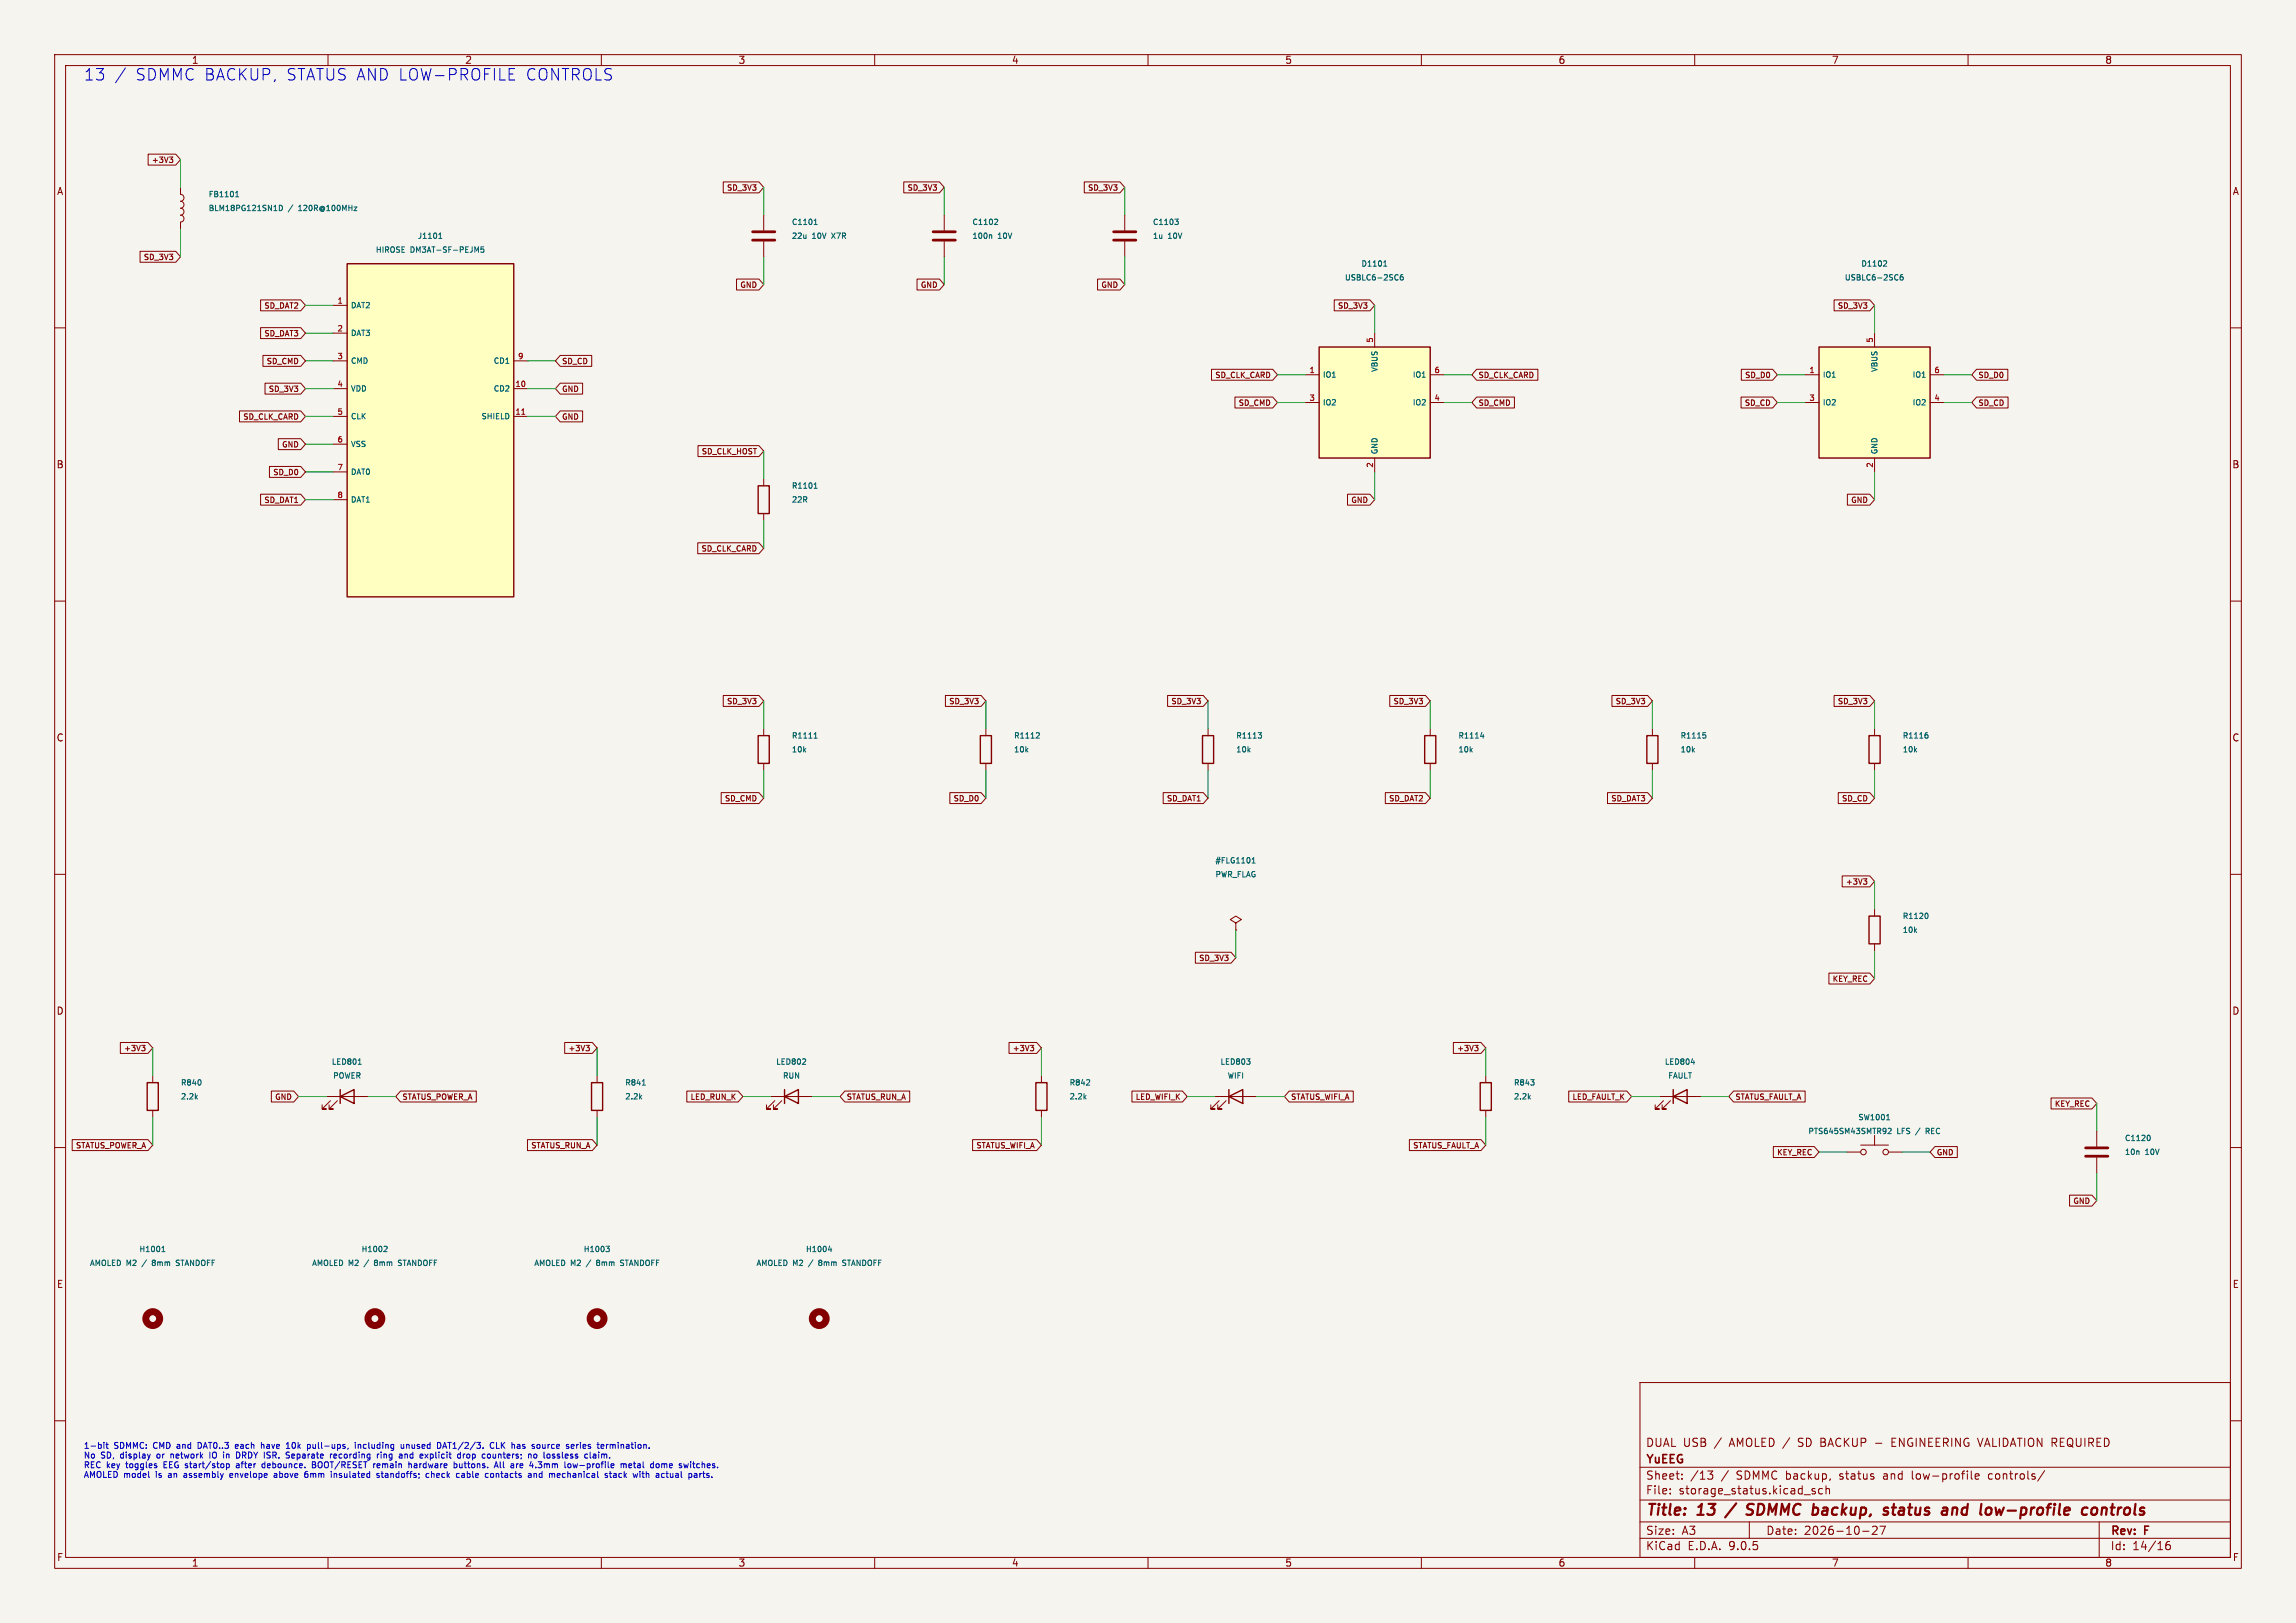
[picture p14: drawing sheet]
<svg xmlns="http://www.w3.org/2000/svg" width="420mm" height="297mm" viewBox="0 0 420 297" stroke-linecap="round" stroke-linejoin="round" font-family="sans-serif">
<defs><g id="words">
<g font-size="2.9" fill="#0000c2">
<text x="15.2" y="15">13</text>
<text x="24.7" y="15">SDMMC BACKUP,</text>
<text x="52.4" y="15">STATUS AND LOW-PROFILE</text>
<text x="96.3" y="15">CONTROLS</text>
</g>
<g font-size="2.8" fill="#840000">
<text x="301" y="277.9">Title:</text>
<text x="310.6" y="277.9">13</text>
<text x="321.2" y="277.9">SDMMC</text>
<text x="334" y="277.9">backup,</text>
<text x="347.8" y="277.9">status</text>
<text x="359.3" y="277.9">and</text>
<text x="367.1" y="277.9">low-profile</text>
<text x="386.5" y="277.9">controls</text>
</g>
<g font-size="2.1" fill="#840000">
<text x="301" y="268.2">YuEEG</text>
<text x="301" y="265">DUAL USB</text>
<text x="313.7" y="265">/</text>
<text x="316.5" y="265">AMOLED /</text>
<text x="329.3" y="265">SD BACKUP</text>
<text x="346.9" y="265">ENGINEERING VALIDATION REQUIRED</text>
<text x="301" y="273.7">File:</text>
<text x="301" y="271">Sheet:</text>
<text x="307.1" y="273.7">storage_status.kicad_sch</text>
<text x="309.2" y="271">/13</text>
<text x="314.9" y="271">/</text>
<text x="317.8" y="271">SDMMC backup,</text>
<text x="336.9" y="271">status</text>
<text x="345.1" y="271">and</text>
<text x="350.4" y="271">low-profile</text>
<text x="364.6" y="271">controls/</text>
<text x="301" y="281.1">Size:</text>
<text x="307.6" y="281.1">A3</text>
<text x="323" y="281.1">Date:</text>
<text x="330" y="281.1">2026-10-27</text>
<text x="386" y="281.3">Rev:</text>
<text x="392.4" y="281.3">F</text>
<text x="301" y="283.9">KiCad</text>
<text x="308.7" y="283.9">E.D.A.</text>
<text x="316.3" y="283.9">9.0.5</text>
<text x="386" y="283.9">Id:</text>
<text x="390.1" y="283.9">14/16</text>
</g>
<g font-size="1.8" fill="#840000">
<text x="35" y="11.9">1</text>
<text x="85" y="11.9">2</text>
<text x="135" y="11.9">3</text>
<text x="185" y="11.9">4</text>
<text x="235" y="11.9">5</text>
<text x="285" y="11.9">6</text>
<text x="335" y="11.9">7</text>
<text x="385" y="11.9">8</text>
<text x="10.3" y="35.9">A</text>
<text x="408.3" y="35.9">A</text>
<text x="10.3" y="85.9">B</text>
<text x="408.2" y="85.9">B</text>
<text x="10.3" y="135.9">C</text>
<text x="408.2" y="135.9">C</text>
<text x="10.3" y="185.9">D</text>
<text x="408.2" y="185.9">D</text>
<text x="10.3" y="235.9">E</text>
<text x="408.3" y="235.9">E</text>
<text x="10.3" y="285.9">F</text>
<text x="35" y="286.9">1</text>
<text x="85" y="286.9">2</text>
<text x="135" y="286.9">3</text>
<text x="185" y="286.9">4</text>
<text x="235" y="286.9">5</text>
<text x="285" y="286.9">6</text>
<text x="335" y="286.9">7</text>
<text x="385" y="286.9">8</text>
<text x="408.3" y="285.9">F</text>
</g>
<g font-size="1.5" fill="#0000c2">
<text x="15.2" y="265.5">1-bit</text>
<text x="15.2" y="267.2">No</text>
<text x="15.2" y="269">REC key</text>
<text x="18.5" y="267.2">SD,</text>
<text x="20.9" y="265.5">SDMMC:</text>
<text x="22.2" y="267.2">display</text>
<text x="23.3" y="269">toggles</text>
<text x="28.2" y="265.5">CMD and</text>
<text x="29.1" y="267.2">or</text>
<text x="30.4" y="269">EEG start/stop</text>
<text x="31.9" y="267.2">network</text>
<text x="36.8" y="265.5">DAT0..3</text>
<text x="39.2" y="267.2">IO</text>
<text x="42" y="267.2">in</text>
<text x="43.9" y="265.5">each</text>
<text x="44.1" y="269">after</text>
<text x="44.6" y="267.2">DRDY ISR.</text>
<text x="48.9" y="265.5">have</text>
<text x="49" y="269">debounce.</text>
<text x="53.7" y="265.5">10k</text>
<text x="54.1" y="267.2">Separate</text>
<text x="57.8" y="265.5">pull-ups,</text>
<text x="58.4" y="269">BOOT/RESET</text>
<text x="62.5" y="267.2">recording</text>
<text x="66.8" y="265.5">including</text>
<text x="69.9" y="269">remain</text>
<text x="71.3" y="267.2">ring</text>
<text x="75.4" y="265.5">unused</text>
<text x="75.5" y="267.2">and</text>
<text x="76.6" y="269">hardware</text>
<text x="79.6" y="267.2">explicit</text>
<text x="82.3" y="265.5">DAT1/2/3.</text>
<text x="85.1" y="269">buttons.</text>
<text x="86.7" y="267.2">drop</text>
<text x="91.5" y="267.2">counters;</text>
<text x="92.2" y="265.5">CLK</text>
<text x="92.8" y="269">All</text>
<text x="96" y="269">are</text>
<text x="96.4" y="265.5">has</text>
<text x="99.7" y="269">4.3mm</text>
<text x="100.1" y="267.2">no</text>
<text x="100.3" y="265.5">source</text>
<text x="103.2" y="267.2">lossless</text>
<text x="106.3" y="269">low-profile</text>
<text x="106.8" y="265.5">series</text>
<text x="110.9" y="267.2">claim.</text>
<text x="112.8" y="265.5">termination.</text>
<text x="116.8" y="269">metal</text>
<text x="122.5" y="269">dome</text>
<text x="128" y="269">switches.</text>
<text x="15.2" y="270.8">AMOLED model</text>
<text x="28.7" y="270.8">is</text>
<text x="31.2" y="270.8">an</text>
<text x="34.3" y="270.8">assembly</text>
<text x="42.9" y="270.8">envelope</text>
<text x="51.2" y="270.8">above</text>
<text x="57.1" y="270.8">6mm</text>
<text x="62.1" y="270.8">insulated</text>
<text x="70.8" y="270.8">standoffs;</text>
<text x="80" y="270.8">check</text>
<text x="85.8" y="270.8">cable</text>
<text x="91.3" y="270.8">contacts</text>
<text x="99.4" y="270.8">and</text>
<text x="103.5" y="270.8">mechanical</text>
<text x="113.9" y="270.8">stack</text>
<text x="119.3" y="270.8">with</text>
<text x="123.7" y="270.8">actual</text>
<text x="129.9" y="270.8">parts.</text>
</g>
<g font-size="1.4" fill="#840000">
<text x="27.6" y="30">+3V3</text>
<text x="132.8" y="35.1">SD_3V3</text>
<text x="165.9" y="35.1">SD_3V3</text>
<text x="198.9" y="35.1">SD_3V3</text>
<text x="26.2" y="47.8">SD_3V3</text>
<text x="135.3" y="52.9">GND</text>
<text x="168.3" y="52.9">GND</text>
<text x="201.3" y="52.9">GND</text>
<text x="48.2" y="56.7">SD_DAT2</text>
<text x="244.6" y="56.7">SD_3V3</text>
<text x="336" y="56.7">SD_3V3</text>
<text x="48.2" y="61.8">SD_DAT3</text>
<text x="48.6" y="66.8">SD_CMD</text>
<text x="49" y="71.9">SD_3V3</text>
<text x="102.7" y="66.8">SD_CD</text>
<text x="102.7" y="71.9">GND</text>
<text x="222.2" y="69.4">SD_CLK_CARD</text>
<text x="270.4" y="69.4">SD_CLK_CARD</text>
<text x="319.1" y="69.4">SD_D0</text>
<text x="361.8" y="69.4">SD_D0</text>
<text x="44.4" y="77">SD_CLK_CARD</text>
<text x="102.7" y="77">GND</text>
<text x="226.4" y="74.5">SD_CMD</text>
<text x="270.4" y="74.5">SD_CMD</text>
<text x="319" y="74.5">SD_CD</text>
<text x="361.8" y="74.5">SD_CD</text>
<text x="51.5" y="82.1">GND</text>
<text x="128.2" y="83.3">SD_CLK_HOST</text>
<text x="49.8" y="87.2">SD_D0</text>
<text x="48.2" y="92.2">SD_DAT1</text>
<text x="247" y="92.2">GND</text>
<text x="338.5" y="92.2">GND</text>
<text x="128.2" y="101.1">SD_CLK_CARD</text>
<text x="132.8" y="129.1">SD_3V3</text>
<text x="173.5" y="129.1">SD_3V3</text>
<text x="214.1" y="129.1">SD_3V3</text>
<text x="254.8" y="129.1">SD_3V3</text>
<text x="295.4" y="129.1">SD_3V3</text>
<text x="336" y="129.1">SD_3V3</text>
<text x="132.5" y="146.9">SD_CMD</text>
<text x="174.3" y="146.9">SD_D0</text>
<text x="213.3" y="146.9">SD_DAT1</text>
<text x="254" y="146.9">SD_DAT2</text>
<text x="294.6" y="146.9">SD_DAT3</text>
<text x="336.8" y="146.9">SD_CD</text>
<text x="337.5" y="162.1">+3V3</text>
<text x="219.2" y="176.1">SD_3V3</text>
<text x="335.1" y="179.9">KEY_REC</text>
<text x="22.6" y="192.6">+3V3</text>
<text x="103.8" y="192.6">+3V3</text>
<text x="185.1" y="192.6">+3V3</text>
<text x="266.4" y="192.6">+3V3</text>
<text x="50.2" y="201.5">GND</text>
<text x="73.5" y="201.5">STATUS_POWER_A</text>
<text x="126.2" y="201.5">LED_RUN_K</text>
<text x="154.8" y="201.5">STATUS_RUN_A</text>
<text x="207.6" y="201.5">LED_WIFI_K</text>
<text x="236.1" y="201.5">STATUS_WIFI_A</text>
<text x="287.5" y="201.5">LED_FAULT_K</text>
<text x="317.4" y="201.5">STATUS_FAULT_A</text>
<text x="375.7" y="202.7">KEY_REC</text>
<text x="13.7" y="210.3">STATUS_POWER_A</text>
<text x="97" y="210.3">STATUS_RUN_A</text>
<text x="178.5" y="210.3">STATUS_WIFI_A</text>
<text x="258.4" y="210.3">STATUS_FAULT_A</text>
<text x="324.9" y="211.6">KEY_REC</text>
<text x="354.2" y="211.6">GND</text>
<text x="379.1" y="220.5">GND</text>
</g>
<g font-size="1.4" fill="#006464">
<text x="38.1" y="36.3">FB1101</text>
<text x="38.1" y="38.8">BLM18PG121SN1D</text>
<text x="52.7" y="38.8">/</text>
<text x="54.8" y="38.8">120R@100MHz</text>
<text x="144.7" y="41.4">C1101</text>
<text x="177.8" y="41.4">C1102</text>
<text x="210.8" y="41.4">C1103</text>
<text x="68.6" y="46.4">HIROSE</text>
<text x="75.1" y="46.4">DM3AT-SF-PEJM5</text>
<text x="76.3" y="43.9">J1101</text>
<text x="144.7" y="43.9">22u</text>
<text x="148.6" y="43.9">10V</text>
<text x="152.3" y="43.9">X7R</text>
<text x="177.8" y="43.9">100n</text>
<text x="182.5" y="43.9">10V</text>
<text x="210.8" y="43.9">1u</text>
<text x="213.7" y="43.9">10V</text>
<text x="245.9" y="51.5">USBLC6-2SC6</text>
<text x="248.9" y="49">D1101</text>
<text x="337.3" y="51.5">USBLC6-2SC6</text>
<text x="340.4" y="49">D1102</text>
<text x="64.1" y="56.6">DAT2</text>
<text x="64.1" y="61.7">DAT3</text>
<text x="64.1" y="66.8">CMD</text>
<text x="64.1" y="71.8">VDD</text>
<text x="90.2" y="66.8">CD1</text>
<text x="90.2" y="71.8">CD2</text>
<text x="241.9" y="69.3">IO1</text>
<text x="252.2" y="68.2" transform="rotate(-90 252.2 68.2)">VBUS</text>
<text x="258.3" y="69.3">IO1</text>
<text x="333.3" y="69.3">IO1</text>
<text x="343.6" y="68.2" transform="rotate(-90 343.6 68.2)">VBUS</text>
<text x="349.7" y="69.3">IO1</text>
<text x="64.1" y="76.9">CLK</text>
<text x="87.9" y="76.9">SHIELD</text>
<text x="241.9" y="74.4">IO2</text>
<text x="258.3" y="74.4">IO2</text>
<text x="333.3" y="74.4">IO2</text>
<text x="349.7" y="74.4">IO2</text>
<text x="64.1" y="82">VSS</text>
<text x="252.2" y="83.2" transform="rotate(-90 252.2 83.2)">GND</text>
<text x="343.6" y="83.2" transform="rotate(-90 343.6 83.2)">GND</text>
<text x="64.1" y="87.1">DAT0</text>
<text x="144.7" y="89.6">R1101</text>
<text x="64.1" y="92.2">DAT1</text>
<text x="144.7" y="92.2">22R</text>
<text x="144.7" y="137.9">10k</text>
<text x="144.7" y="135.3">R1111</text>
<text x="185.4" y="137.9">10k</text>
<text x="185.4" y="135.3">R1112</text>
<text x="226" y="137.9">10k</text>
<text x="226" y="135.3">R1113</text>
<text x="266.7" y="137.9">10k</text>
<text x="266.7" y="135.3">R1114</text>
<text x="307.3" y="137.9">10k</text>
<text x="307.3" y="135.3">R1115</text>
<text x="347.9" y="137.9">10k</text>
<text x="347.9" y="135.3">R1116</text>
<text x="222.2" y="158.2">#FLG1101</text>
<text x="222.2" y="160.7">PWR_FLAG</text>
<text x="347.9" y="170.9">10k</text>
<text x="347.9" y="168.4">R1120</text>
<text x="60.6" y="195">LED801</text>
<text x="60.8" y="197.6">POWER</text>
<text x="141.9" y="195">LED802</text>
<text x="143.1" y="197.6">RUN</text>
<text x="223.1" y="195">LED803</text>
<text x="224.5" y="197.6">WIFI</text>
<text x="304.4" y="195">LED804</text>
<text x="305" y="197.6">FAULT</text>
<text x="33" y="201.4">2.2k</text>
<text x="33" y="198.8">R840</text>
<text x="114.3" y="201.4">2.2k</text>
<text x="114.3" y="198.8">R841</text>
<text x="195.5" y="201.4">2.2k</text>
<text x="195.5" y="198.8">R842</text>
<text x="276.8" y="201.4">2.2k</text>
<text x="276.8" y="198.8">R843</text>
<text x="330.7" y="207.7">PTS645SM43SMTR92</text>
<text x="339.8" y="205.2">SW1001</text>
<text x="347" y="207.7">LFS</text>
<text x="350.7" y="207.7">/</text>
<text x="352.7" y="207.7">REC</text>
<text x="388.6" y="209">C1120</text>
<text x="388.6" y="211.5">10n</text>
<text x="392.4" y="211.5">10V</text>
<text x="16.3" y="231.9">AMOLED M2</text>
<text x="25.4" y="229.3">H1001</text>
<text x="26.2" y="231.9">/</text>
<text x="28.3" y="231.9">8mm</text>
<text x="32.9" y="231.9">STANDOFF</text>
<text x="57" y="231.9">AMOLED M2</text>
<text x="66" y="229.3">H1002</text>
<text x="66.9" y="231.9">/</text>
<text x="68.9" y="231.9">8mm</text>
<text x="73.6" y="231.9">STANDOFF</text>
<text x="97.6" y="231.9">AMOLED M2</text>
<text x="106.7" y="229.3">H1003</text>
<text x="107.5" y="231.9">/</text>
<text x="109.6" y="231.9">8mm</text>
<text x="114.2" y="231.9">STANDOFF</text>
<text x="138.3" y="231.9">AMOLED M2</text>
<text x="147.3" y="229.3">H1004</text>
<text x="148.2" y="231.9">/</text>
<text x="150.2" y="231.9">8mm</text>
<text x="154.9" y="231.9">STANDOFF</text>
</g>
<g font-size="1.4" fill="#a90000">
<text x="61.6" y="55.6">1</text>
<text x="61.6" y="60.7">2</text>
<text x="61.6" y="65.8">3</text>
<text x="94.6" y="65.8">9</text>
<text x="251.2" y="62.8" transform="rotate(-90 251.2 62.8)">5</text>
<text x="342.6" y="62.8" transform="rotate(-90 342.6 62.8)">5</text>
<text x="61.6" y="70.9">4</text>
<text x="94.2" y="70.9">10</text>
<text x="239.4" y="68.3">1</text>
<text x="262.3" y="68.3">6</text>
<text x="330.9" y="68.3">1</text>
<text x="353.7" y="68.3">6</text>
<text x="61.6" y="75.9">5</text>
<text x="94.2" y="75.9">11</text>
<text x="239.4" y="73.4">3</text>
<text x="262.3" y="73.4">4</text>
<text x="330.9" y="73.4">3</text>
<text x="353.7" y="73.4">4</text>
<text x="61.6" y="81">6</text>
<text x="61.6" y="86.1">7</text>
<text x="251.2" y="85.7" transform="rotate(-90 251.2 85.7)">2</text>
<text x="342.6" y="85.7" transform="rotate(-90 342.6 85.7)">2</text>
<text x="61.6" y="91.2">8</text>
</g>
</g></defs>
<path d="M0 0h420v297h-420z" fill="#f5f4ef" stroke="#f5f4ef" stroke-width=".18"/>
<g fill="none" stroke="#840000" stroke-width=".18">
<path d="M10 10h400v277h-400zM12 12h396v273h-396zM60 10v2M110 10v2M160 10v2M210 10v2M260 10v2M310 10v2M360 10v2M10 60h2M408 60h2M10 110h2"/>
<path d="M408 110h2M139.7 133.4v1.2M139.7 139.7v1.3M180.3 133.4v1.2M180.3 139.7v1.3M221 133.4v1.2M221 139.7v1.3M261.6 133.4v1.2M261.6 139.7v1.3M10 160h2M408 160h2M190.5 196.9v1.2"/>
<path d="M10 210h2M190.5 203.2v1.3M408 210h2M300 253h108v32h-108zM10 260h2M300 278.5h108M300 274.5h108M300 268.5h108M305.5 273.2v.2M305.5 272.5v.1M307.7 270.5v.2M307.7 269.8v.1"/>
<path d="M312.4 269.2h.9l-.5 .6 .4 .1 .1 .5-.3 .3h-.4M320 278.5v3M332 272.5l-.3-.1-.3 .2 .1 .2 .5 .2v.3h-.6M333.4 272.5l-.5-.1-.2 .3v.4l.1 .2h.6M334 272.5l.2-.1 .4 .1 .1 .9M334 271.9v1.5M343.1 264.1h1.1M343.3 279.4v.5l-.9 .9h1M344.9 279.3l-.7 1.5M346.1 263.9h.5M346.8 263.2h-.7v1.5h.7M349.8 269.2l.1 1.4"/>
<path d="M360.6 270.5l.2 .2M361.3 270.2l.7-.2-.1-.2-.4-.1-.2 .2 .1 .7h.5M364 269.7l-.3 .3v.4l.3 .3M374 269.1l-1.3 1.9M384 278.5v6.5M408 260h2M60 285v2M110 285v2M160 285v2M210 285v2M260 285v2M300 281.5h108"/>
<path d="M310 285v2M340.7 280.2h1.2M360 285v2M396.9 282.1a.59 .59 0 0 0-.7 .6v.6l.1 .2 .4 .1 .2-.2 .1-.5-.1-.2h-.5l-.2 .2"/>
</g>
<path d="M317.6 275.1l-2 2.6M320.5 277a.85 .85 0 0 1-1.1 .1M320.5 275.2l-.6 .1a.46 .46 0 0 0-.3 .5 .46 .46 0 0 0 .3 .4l.6 .1M346.1 275.9h.7M346.4 275.2l-.2 1.7 .1 .2 .4 .1M357.2 276.1a.49 .49 0 0 1 .8 .1l-.1 1M357.2 275.9l-.2 1.3M366.5 275.9l-.5 1.3-.3-.9-.5 .9M382.7 276.1a.52 .52 0 0 1 .5-.2 .52 .52 0 0 1 .4 .4v.5a.55 .55 0 0 1-.6 .4 .55 .55 0 0 1-.5-.4zM384.5 276.1a.49 .49 0 0 1 .9 .1l-.2 1M384.5 275.9l-.1 1.3" fill="none" stroke="#840000" stroke-width=".4"/>
<path d="M138.7 134.6h2v5.1h-2zM179.3 134.6h2.1v5.1h-2.1zM220 134.6h2v5.1h-2zM260.6 134.6h2v5.1h-2zM189.5 198.1h2v5.1h-2z" fill="none" stroke="#840000" stroke-width=".25"/>
<path d="M148.9 135.1h.6M149 134.3l.2-.2v1M189.7 134.1h.3l.1 .3-.6 .7h.6M230.1 134.1h.7l-.4 .4 .3 .1 .1 .3-.2 .2h-.3M270.8 134.7h.7M271.3 134.4v.7M198.7 198.6h.6M199.3 197.7v.3M198.4 200.7l.3 .4M198.7 200.4l-.4 .4" fill="none" stroke="#006464" stroke-width=".18"/>
<path d="M63.5 48.3h30.5v60.9h-30.5z" fill="#ffffc2"/>
<path d="M63.5 48.3h30.5v60.9h-30.5z" fill="none" stroke="#840000" stroke-width=".25"/>
<g fill="none" stroke="#840000" stroke-width=".18">
<path d="M205.7 39.4v2.8M61 55.9h2.5M205.7 44.2v2.8M61 61h2.5M61 66h2.5M61 71.1h2.5M61 76.2h2.5M94 66h2.5M94 71.1h2.5M94 76.2h2.5M61 81.3h2.5M61 86.4h2.5"/>
<path d="M61 91.4h2.5"/>
</g>
<path d="M95.4 75.8h.6" fill="none" stroke="#a90000" stroke-width=".18"/>
<path d="M80.3 43.6h.5M80.3 42.9l.2-.3v1M87.2 45.9l.3-.7v1M88.5 45.2h-.5v.5l.4-.1 .1 .5-.2 .1-.3-.1M214.9 40.1h.6l-.3 .4 .3 .1v.3l-.2 .2h-.2" fill="none" stroke="#006464" stroke-width=".18"/>
<path d="M203.7 42.4h4.1M203.7 43.9h4.1" fill="none" stroke="#840000" stroke-width=".51"/>
<path d="M241.3 63.5h20.3v20.3h-20.3z" fill="#ffffc2"/>
<g fill="none" stroke="#840000" stroke-width=".25">
<path d="M241.3 63.5h20.3v20.3h-20.3zM138.7 88.9h2v5.1h-2zM301.2 134.6h2.1v5.1h-2.1zM341.9 134.6h2v5.1h-2zM341.9 167.6h2v5.1h-2zM26.9 198.1h2.1v5.1h-2.1zM62.2 199.4v2.5M108.2 198.1h2v5.1h-2zM143.5 199.4v2.5M224.8 199.4v2.5M270.8 198.1h2v5.1h-2zM306.1 199.4v2.5"/>
<path d="M62.2 200.7l2.6-1.3v2.5zM143.5 200.7l2.5-1.3v2.5zM224.8 200.7l2.5-1.3v2.5zM306.1 200.7l2.5-1.3v2.5z"/>
</g>
<g fill="none" stroke="#840000" stroke-width=".18">
<path d="M33 34.3v1.3a.64 .64 0 0 1 .7 .6 .64 .64 0 0 1-.7 .6 .64 .64 0 0 1 .7 .7 .64 .64 0 0 1-.7 .6 .64 .64 0 0 1 .7 .6 .64 .64 0 0 1-.7 .7 .64 .64 0 0 1 .7 .6 .64 .64 0 0 1-.7 .6v1.3M139.7 39.4v2.8M172.7 39.4v2.8M139.7 44.2v2.8M172.7 44.2v2.8M238.8 68.6h2.5M238.8 73.7h2.5M251.5 61v2.5M261.6 68.6h2.6M261.6 73.7h2.6M139.7 87.6v1.3M139.7 94v1.3"/>
<path d="M251.5 83.8v2.6M302.3 133.4v1.2M302.3 139.7v1.3M342.9 133.4v1.2M342.9 139.7v1.3M226.1 168.9l1-.6-1-.7-1.1 .7 1.1 .6v1.3M226.1 170.2h.1M342.9 166.4v1.2M342.9 172.7v1.3M27.9 196.9v1.2M109.2 196.9v1.2M271.8 196.9v1.2"/>
<path d="M27.9 203.2v1.3M59.7 200.7h7.6M60.5 201.4l-1.6 1.5h.8h-.8v-.7M61.7 201.4l-1.5 1.5h.8h-.8v-.7M109.2 203.2v1.3M141 200.7h7.6M141.7 201.4l-1.5 1.5h.8h-.8v-.7M143 201.4l-1.5 1.5h.7h-.7v-.7M222.2 200.7h7.7M223 201.4l-1.5 1.5h.7h-.7v-.7M224.3 201.4l-1.5 1.5h.7h-.7v-.7M271.8 203.2v1.3"/>
<path d="M303.5 200.7h7.6M304.3 201.4l-1.5 1.5h.7h-.7v-.7M305.6 201.4l-1.6 1.5h.8h-.8v-.7M383.5 207v2.8M383.5 211.8v2.8"/>
</g>
<g fill="none" stroke="#006464" stroke-width=".18">
<path d="M43.1 36h.6M43.1 35.3l.3-.3v1M51.1 37.6a.51 .51 0 0 1 .6 .5 .51 .51 0 0 1-.6 .5zM64.8 37.9h.5l-.5 .7h.5M148.9 41.1h.6M149 40.3l.2-.2v1M181.1 43l.3 .1v.5M182.1 40.1h.3l.1 .3-.6 .7h.6M253.1 48.7h.6M253.2 48l.2-.3v1M255.7 50.3h.1M255.7 51.2h.1"/>
<path d="M256.6 50.3h-.3l-.1 .2-.1 .6 .2 .2 .4-.1-.1-.5-.3-.1-.2 .2M148.9 89.4h.6M149 88.6l.2-.2v1M311.5 134.1h.5M311.6 134.5h.3l.1 .1v.4l-.4 .1M352.3 134.5l.4 .1-.1 .4-.3 .1M352.4 134.1h.2M229 157.9h.6M229 157.2l.3-.3v1M352.4 167.1a.63 .63 0 0 1 0 1M36.7 197.8v.6M65.5 194.8h.6"/>
<path d="M117.5 198.6h.6M147.3 193.8v.4l-.5 .6h.6M228 193.8h.7l-.4 .3M228.6 194.2v.5M280 197.6h.6l-.3 .4M280.6 198.1v.4M309.4 194.4h.6M35.8 200.7l.3 .4M36.1 200.4l-.4 .4M117.1 200.7l.3 .4M117.4 200.4l-.4 .4M279.7 200.7l.2 .4"/>
<path d="M279.9 200.4l-.3 .4M393.1 207.7a.63 .63 0 0 1 0 1M27.9 230.7v.2M27.9 231.1v.4M29.6 229.1h.6M29.6 228.3l.3-.2v1M32.2 231.5l.4 .1M32.7 230.6h-.3l-.2 .2 .1 .2 .3 .1M68.5 230.7v.2M68.5 231.1v.4M70.4 228.1h.3l.1 .2-.6 .8h.6M72.9 231.5l.3 .1"/>
<path d="M73.3 230.6h-.2l-.2 .2 .1 .2 .2 .1M109.2 230.7v.2M109.2 231.1v.4M110.8 228.1h.7l-.4 .3 .3 .1 .1 .4-.2 .2h-.3M113.5 231.5l.4 .1M113.9 230.6h-.2l-.2 .2 .1 .2 .3 .1M149.8 230.7v.2M149.8 231.1v.4M151.5 228.7h.6M152 228.4v.7M154.1 231.5l.4 .1M154.6 230.6h-.3l-.2 .2 .1 .2 .3 .1"/>
</g>
<path d="M137.7 42.4h4M137.7 43.9h4M170.7 42.4h4.1M170.7 43.9h4.1M381.5 210.1h4.1M381.5 211.6h4.1" fill="none" stroke="#840000" stroke-width=".51"/>
<g fill="none" stroke="#840000" stroke-width="1.3">
<circle cx="27.9" cy="241.3" r="1.27"/>
<circle cx="68.6" cy="241.3" r="1.27"/>
<circle cx="109.2" cy="241.3" r="1.27"/>
<circle cx="149.9" cy="241.3" r="1.27"/>
</g>
<path d="M332.7 63.5h20.4v20.3h-20.4z" fill="#ffffc2"/>
<path d="M332.7 63.5h20.4v20.3h-20.4z" fill="none" stroke="#840000" stroke-width=".25"/>
<g fill="none" stroke="#840000" stroke-width=".18">
<path d="M27.1 28.2h5l.9 1-.9 1h-5zM31 28.7h.6l-.3 .4 .3 .1v.3l-.2 .2h-.3M132.3 33.3h6.5l.9 1-.9 1h-6.5zM165.3 33.3h6.5l.9 1-.9 1h-6.5zM198.3 33.3h6.6l.8 1-.8 1h-6.6zM25.6 46h6.5l.9 1-.9 1h-6.5zM47.7 60h7.3l.9 1-.9 1h-7.3zM47.7 54.9h7.3l.9 1-.9 1h-7.3zM134.7 51.1h4.1l.9 1-.9 1h-4.1zM167.7 51.1h4.1l.9 1-.9 1h-4.1zM200.8 51.1h4.1l.8 1-.8 1h-4.1zM244.1 54.9h6.5l.9 1-.9 1h-6.5z"/>
<path d="M335.5 54.9h6.5l.9 1-.9 1h-6.5zM43.8 75.2h11.2l.9 1-.9 1h-11.2zM48.1 65h6.9l.9 1-.9 1h-6.9zM48.5 70.1h6.5l.9 1-.9 1h-6.5zM102.5 75.2h4.1v2h-4.1l-.9-1zM102.5 65h5.7v2h-5.7l-.9-1zM102.5 70.1h4.1v2h-4.1l-.9-1zM221.6 67.6h11.2l.9 1-.9 1h-11.2zM225.9 72.7h6.9l.9 1-.9 1h-6.9zM270.1 67.6h11.2v2h-11.2l-.9-1zM270.1 72.7h6.9v2h-6.9l-.9-1zM318.5 72.7h5.7l.9 1-.9 1h-5.7z"/>
<path d="M318.5 67.6h5.7l.9 1-.9 1h-5.7zM330.2 68.6h2.5M330.2 73.7h2.5M342.9 61v2.5M353.1 68.6h2.5M353.1 73.7h2.5M361.6 67.6h5.7v2h-5.7l-.9-1zM361.6 72.7h5.7v2h-5.7l-.9-1zM47.7 90.4h7.3l.9 1-.9 1h-7.3zM49.3 85.4h5.7l.9 1-.9 1h-5.7zM50.9 80.3h4.1l.9 1-.9 1h-4.1zM127.6 99.3h11.2l.9 1-.9 1h-11.2z"/>
<path d="M127.7 81.5h11.1l.9 1.1-.9 1h-11.1zM246.5 90.4h4.1l.9 1-.9 1h-4.1zM337.9 90.4h4.1l.9 1-.9 1h-4.1zM342.9 83.8v2.6M132.3 127.3h6.5l.9 1-.9 1h-6.5zM172.9 127.3h6.6l.8 1-.8 1h-6.6zM213.6 127.3h6.5l.9 1-.9 1h-6.5zM254.2 127.3h6.5l.9 1-.9 1h-6.5zM294.9 127.3h6.5l.9 1-.9 1h-6.5zM335.5 127.3h6.5l.9 1-.9 1h-6.5zM131.9 145h6.9l.9 1.1-.9 1h-6.9zM173.7 145h5.8l.8 1.1-.8 1h-5.8z"/>
<path d="M212.8 145h7.3l.9 1.1-.9 1h-7.3zM253.4 145h7.3l.9 1.1-.9 1h-7.3zM294 145h7.4l.9 1.1-.9 1h-7.4zM336.3 145h5.7l.9 1.1-.9 1h-5.7zM218.7 174.3h6.5l.9 1-.9 1h-6.5zM334.5 178.1h7.5l.9 1-.9 1h-7.5zM337 160.3h5l.9 1-.9 1h-5zM340.9 160.8h.6l-.3 .4 .2 .1 .1 .3-.2 .2h-.3M22 190.8h5.1l.8 1-.8 1h-5.1zM25.9 191.3h.6l-.3 .4 .3 .1v.3l-.2 .2h-.3M49.6 199.7h4.1l.9 1-.9 1h-4.1zM73.3 199.7h13.8v2h-13.8l-.9-1z"/>
<path d="M103.3 190.8h5l.9 1-.9 1h-5zM107.2 191.3h.6l-.3 .4 .3 .1v.3l-.2 .2h-.3M125.6 199.7h9.4l.9 1-.9 1h-9.4zM154.5 199.7h11.9v2h-11.9l-.8-1zM184.6 190.8h5l.9 1-.9 1h-5zM188.5 191.3h.6l-.3 .4 .2 .1 .1 .3-.2 .2h-.3M207.1 199.7h9.2l.9 1-.9 1h-9.2zM235.8 199.7h11.7v2h-11.7l-.9-1zM265.9 190.8h5l.9 1-.9 1h-5zM269.7 191.3h.7l-.4 .4 .3 .1 .1 .3-.2 .2h-.3M287 199.7h10.6l.8 1-.8 1h-10.6zM317.1 199.7h13.1v2h-13.1l-.9-1z"/>
<path d="M13.2 208.5h13.9l.8 1.1-.8 1h-13.9zM96.5 208.5h11.8l.9 1.1-.9 1h-11.8zM177.9 208.5h11.7l.9 1.1-.9 1h-11.7zM257.8 208.5h13.1l.9 1.1-.9 1h-13.1zM324.4 209.8h7.5l.8 1-.8 1h-7.5zM337.8 210.8h2.6M340.4 209.6h5M342.9 207.8v1.8M345.4 210.8h2.6M353.9 209.8h4.1v2h-4.1l-.8-1zM375.2 200.9h7.5l.8 1-.8 1h-7.5zM378.6 218.7h4.1l.8 1-.8 1h-4.1z"/>
<circle cx="340.9" cy="210.8" r=".51"/>
<circle cx="344.9" cy="210.8" r=".51"/>
</g>
<path d="M344.7 47.7l.3 .1 .1 .2-.6 .7h.6M347.1 50.3h.1M347.2 51.2h-.1M348 50.3h-.2l-.2 .2v.6l.2 .2 .3-.1-.1-.5-.2-.1-.2 .2M345.1 204.9h.6M345.3 204.1l.1-.2v1M345.4 206.6l.4-.1 .1 .3-.6 .7h.6M352.3 207h.4M352.7 206.5h-.4v1" fill="none" stroke="#006464" stroke-width=".18"/>
<g fill="none" stroke="#009600" stroke-width=".18">
<path d="M33 29.2v5.1M139.7 34.3v5.1M172.7 34.3v5.1M205.7 34.3v5.1M33 41.9v5.1M55.9 55.9h5.1M139.7 47v5.1M172.7 47v5.1M205.7 47v5.1M251.5 55.9v5.1M342.9 55.9v5.1M55.9 61h5.1"/>
<path d="M55.9 66h5.1M55.9 71.1h5.1M55.9 76.2h5.1M96.5 66h5.1M96.5 71.1h5.1M96.5 76.2h5.1M233.7 68.6h5.1M233.7 73.7h5.1M264.2 68.6h5M264.2 73.7h5M325.1 68.6h5.1M325.1 73.7h5.1"/>
<path d="M355.6 68.6h5.1M355.6 73.7h5.1M55.9 81.3h5.1M55.9 86.4h5.1M55.9 91.4h5.1M139.7 82.6v5M139.7 95.3v5M251.5 86.4v5M342.9 86.4v5M139.7 128.3v5.1M180.3 128.3v5.1M221 128.3v5.1"/>
<path d="M261.6 128.3v5.1M302.3 128.3v5.1M342.9 128.3v5.1M139.7 141v5.1M180.3 141v5.1M221 141v5.1M261.6 141v5.1M302.3 141v5.1M342.9 141v5.1M226.1 170.2v5.1M342.9 161.3v5.1M342.9 174v5.1"/>
<path d="M27.9 191.8v5.1M109.2 191.8v5.1M190.5 191.8v5.1M271.8 191.8v5.1M27.9 204.5v5.1M54.6 200.7h5.1M67.3 200.7h5.1M109.2 204.5v5.1M135.9 200.7h5.1M148.6 200.7h5.1M190.5 204.5v5.1M217.2 200.7h5"/>
<path d="M229.9 200.7h5M271.8 204.5v5.1M298.4 200.7h5.1M311.1 200.7h5.1M332.7 210.8h5.1M348 210.8h5.1M383.5 201.9v5.1M383.5 214.6v5.1"/>
</g>
<g fill="none" stroke="#0000c2" stroke-width=".18">
<path d="M22.9 12.4l-1.8 2.7M93.1 14.6h1M93.1 12.5h1M19 264v.1M19 264.3v.8M19.4 264.3h.4M19.5 264v.9l.3 .2M27.2 270.3l.1 .1M28.6 268.3v.2M31.3 266.1v.7M31.4 266.1l-.1 .1M34 269.9h-.2l-.2 .2 .1 .2 .3 .1"/>
<path d="M36.5 264h-.3v1.1h.3M38.4 265.7v1.1M41.4 266.1v.7M41.4 267.9v1.1M41.4 267.9h.3l.2 .2-.1 .4h-.4M41.6 266.1l-.2 .1M42.5 269.7l-.3-.1-.1 .2v.5h.4M42.6 269.9l-.5 .1M43.3 267.9h.4M43.5 264.4l-.3-.1-.2 .2 .1 .5h.4M43.6 264.6l-.6 .1M43.6 268.2h-.2l-.2 .1 .1 .2 .3 .1"/>
<path d="M43.8 266v.6l-.3 .2M47.8 264.4h.4l.1 .7M47.8 264v1.1M48.4 267.9h-.3l-.2 .2 .1 .4h.4M48.4 267.5v1.1M50.2 269.7h.4v.7M50.6 269.9l-.5 .2 .2 .3 .3-.1M52.4 265.1h.6M52.6 264.1l.1-.1v1.1M53.7 266.1l-.3 .1v.6h.3M53.9 266.4l-.5 .1M55.8 269.7h.3l.3 .2-.2 .4h-.4"/>
<path d="M56.7 264.4v.5M57.1 267.5v1.1l.6-.1 .1-.1-.1-.3M57.2 264.3v.6l.2 .2M61.1 266.2v.6h.4M61.1 269.7h.4l.1 .7M61.1 269.6v.8M61.6 266.2v.2l-.5 .1M62 266.3l.1 .4M65 264v.1M65 264.3v.8M65.5 264.4h.4l.1 .7M65.5 264.3v.8"/>
<path d="M69 268v.5h.4M69.1 267.9l.4 .1M69.3 269.7l-.2-.1-.2 .2 .1 .1 .3 .2v.2h-.4M69.5 268.1l-.5 .1M69.7 269.6h.4M69.7 266.1v.7M69.9 269.3v.9l.2 .2M70.2 266.1v.7M70.7 266.2v.6M73.4 264.3v.7l.4-.1M73.8 264.3v.8M74.2 266.1l.3 .1v.6"/>
<path d="M74.4 264.4h.4v.7M74.4 264.3v.8M74.9 267.9l.4 .1v.6M75.1 266.1l-.1 .2 .1 .5M75.8 267.9h.4M76.2 268.2h-.3l-.2 .1 .1 .2 .4 .1M78.5 269.7l-.4-.1-.2 .2 .1 .5h.5M78.7 266.8h.4M78.7 266.1h.4M78.7 266.1v1.1M78.9 269.7h.4l.1 .7M78.9 269.3v1.1"/>
<path d="M81 265.1l.3-1.1 .4 1.1M81.1 264.7h.5M83.6 268.1v.3l-.2 .2M84.1 267.9v.6h.4M84.5 270.3h.5M84.5 269.7h.4l.1 .7M84.5 267.9v.7M85 269.9l-.5 .1M85.1 266.1l-.4 .2M85.5 266.1h.2l.2 .2v.3l-.2 .2-.3-.2zM89.8 269.7l.3-.1 .2 .2-.1 .5h-.4M90.3 264.1a.49 .49 0 0 0-.6 .4 .49 .49 0 0 0 .6 .4"/>
<path d="M90.5 268.3h.5M90.7 266.7l-.5 .1M90.7 266.1v.7M90.8 267.5l.3 1.1M90.8 269.6v.8M90.8 264v1.1h.5M90.9 269.6l-.1 .1M91.5 267.5v.9l.2 .2M91.7 264v1.1M92.1 267.5v.9l.1 .2M92.3 264l-.6 .6M95.2 267.9v.6h.4"/>
<path d="M95.6 264.4h.4M95.6 264.6l.4 .1M95.6 268.1l-.5 .1M96 265l-.3 .1M97.2 267.4l-.3 .8M97.7 269.7h.4l.1 .7M97.7 269.6v.8M98.2 266.2v.5M98.4 267.5h.7l-.4 .4 .3 .1 .1 .4-.2 .2h-.3M99 269.6h-.2l-.2 .2 .1 .5 .3 .1M99.5 265.7v1l.2 .1M99.7 264.9l-.4 .1"/>
<path d="M99.7 264.3v.8M102.2 266.5l.2 .1-.2 .2M102.2 266.1h.1M102.4 269.7v.2l-.5 .1M103.1 269.6l-.2 .2v.4l.2 .2M104.8 267.9l.2 .7 .2-.5 .2 .5 .2-.7M105.5 264.3v.8M105.8 264.3l-.3 .2M106.2 264v.1M106.2 264.3v.8M109.5 266.1v.7M110 266.1v.7"/>
<path d="M110.5 266.1l-.5 .1M111.6 264.4l.3-.1 .2 .2M111.6 264.3v.8M111.6 270.2l.3 .2M112.1 264.5v.6M112.4 264.3l-.3 .2M112.7 269.9l-.5 .2 .1 .3 .4-.1M112.7 269.8v.6M113.2 269.8v.5l.4 .1M113.7 267.9h.2l.2 .1M114.1 268l.1-.1h.3v.7M114.1 268v.6"/>
<path d="M115 268.2l.5-.1v-.2h-.3l-.2 .1 .1 .5h.4M115.9 267.9h.4M116 267.5v.9l.3 .2M118.2 269.7h.4l.1 .7M118.2 269.3v1.1M121 268l.4-.1 .1 .1M121 267.9v.7M121.5 268l.2-.1h.2l.1 .7M121.5 268v.6M122.6 269.6l.1 .7h.4M123.1 269.6v.8M126.7 267.9h.4"/>
<path d="M126.9 267.5v.9l.2 .2M127.5 268v.5M128.2 269.6h.1M128.5 269.6h.5M128.7 269.3v.9l.3 .2M129.3 270.3l.3 .1M129.6 269.6l-.3 .2v.1l.3 .1"/>
</g>
<use href="#words"/>
</svg>
